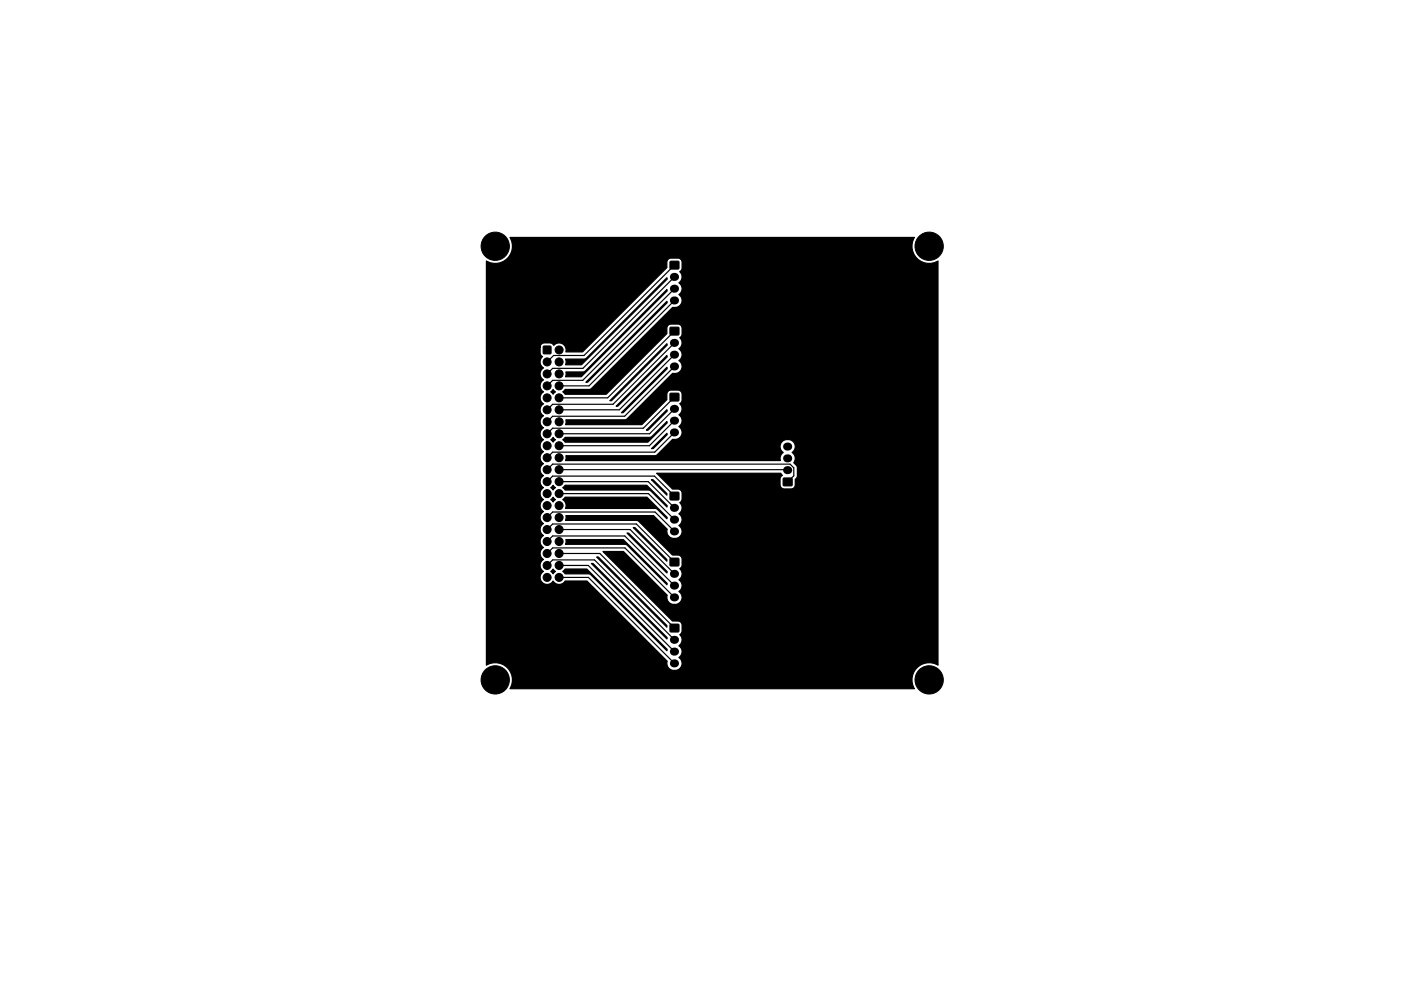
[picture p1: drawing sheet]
<svg xmlns="http://www.w3.org/2000/svg" width="297mm" height="210mm" viewBox="0 0 297 210" stroke-linecap="round" stroke-linejoin="round" font-family="sans-serif">
<g fill="none" stroke="#000" stroke-width="1.7">
<path d="M142.9 58.7h.2M142.9 77.7h.2M142.9 75.2h.2M142.9 72.7h.2M142.9 63.7h.2M142.9 61.2h.2M142.9 91.7h.2M142.9 89.2h.2M142.9 86.7h.2M166.9 94.7h.2M166.9 97.2h.2M166.9 99.7h.2"/>
<path d="M142.9 112.7h.2M142.9 110.2h.2M142.9 107.7h.2M142.9 138.2h.2M142.9 135.7h.2M142.9 126.7h.2M142.9 124.2h.2M142.9 121.7h.2M142.9 140.7h.2"/>
</g>
<g fill="#000" stroke="#000" stroke-width=".21">
<path d="M142.1 55.5h1.8v1.5h-1.8zM115.2 73.5h1.6v1.5h-1.6zM142.1 69.5h1.8v1.5h-1.8zM142.1 83.5h1.8v1.5h-1.8zM142.1 118.5h1.8v1.5h-1.8zM142.1 104.5h1.8v1.5h-1.8zM166.1 101.5h1.8v1.5h-1.8zM142.1 132.5h1.8v1.5h-1.8z"/>
<circle cx="105" cy="52.2" r="3"/>
<circle cx="197" cy="52.2" r="3"/>
<circle cx="116" cy="76.8" r=".85"/>
<circle cx="116" cy="79.3" r=".85"/>
<circle cx="118.5" cy="79.3" r=".85"/>
<circle cx="118.5" cy="74.2" r=".85"/>
<circle cx="118.5" cy="76.8" r=".85"/>
<circle cx="116" cy="97.1" r=".85"/>
<circle cx="116" cy="84.4" r=".85"/>
<circle cx="116" cy="81.9" r=".85"/>
<circle cx="116" cy="99.6" r=".85"/>
<circle cx="116" cy="89.5" r=".85"/>
<circle cx="116" cy="86.9" r=".85"/>
<circle cx="116" cy="94.6" r=".85"/>
<circle cx="116" cy="92" r=".85"/>
<circle cx="118.5" cy="94.6" r=".85"/>
<circle cx="118.5" cy="92" r=".85"/>
<circle cx="118.5" cy="86.9" r=".85"/>
<circle cx="118.5" cy="84.4" r=".85"/>
<circle cx="118.5" cy="81.9" r=".85"/>
<circle cx="118.5" cy="97.1" r=".85"/>
<circle cx="118.5" cy="99.6" r=".85"/>
<circle cx="118.5" cy="89.5" r=".85"/>
<circle cx="116" cy="114.9" r=".85"/>
<circle cx="116" cy="107.3" r=".85"/>
<circle cx="116" cy="112.3" r=".85"/>
<circle cx="116" cy="120" r=".85"/>
<circle cx="116" cy="117.4" r=".85"/>
<circle cx="116" cy="109.8" r=".85"/>
<circle cx="116" cy="104.7" r=".85"/>
<circle cx="116" cy="102.2" r=".85"/>
<circle cx="118.5" cy="114.9" r=".85"/>
<circle cx="118.5" cy="107.3" r=".85"/>
<circle cx="118.5" cy="102.2" r=".85"/>
<circle cx="118.5" cy="120" r=".85"/>
<circle cx="118.5" cy="117.4" r=".85"/>
<circle cx="118.5" cy="104.7" r=".85"/>
<circle cx="118.5" cy="109.8" r=".85"/>
<circle cx="118.5" cy="112.3" r=".85"/>
<circle cx="116" cy="122.5" r=".85"/>
<circle cx="118.5" cy="122.5" r=".85"/>
<circle cx="105" cy="144.2" r="3"/>
<circle cx="197" cy="144.2" r="3"/>
</g>
<g fill="none" stroke="#000" stroke-width=".25">
<path d="M143 58.7l-19.4 19.5h-6.4l-1.2 1.1M143 56.2l-19.2 19.2h-6.4l-1.4 1.4M143 77.7l-10.6 10.6h-15.2l-1.2 1.2M143 75.2l-11.7 11.7h-12.8M143 72.7l-13 13.1h-12.8l-1.2 1.1M143 70.2l-14.2 14.2h-10.3M143 63.7l-18.1 18.2h-6.4M143 61.2l-19.4 19.5h-6.4l-1.2 1.2M116 99.6l1.2-1.1h50.3l.8 .8v1.6l-1.3 1.3M118.5 99.6l48.5 .1M143 91.7l-4.2 4.2h-21.6l-1.2 1.2M143 89.2l-5.3 5.4h-19.2"/>
<path d="M143 86.7l-5.3 5.3h-19.2M143 84.2l-6.6 6.7h-19.2l-1.2 1.1M116 120l1.2-1.2h8.8l17 16.9M116 117.4l1.2-1.2h15.3l10.5 10.5M116 114.9l1.2-1.2h15.3l10.5 10.5M116 112.3l1.2-1.1h17.7l8.1 8M116 109.8l1.2-1.2h21.7l4.1 4.1M116 102.2l1.2-1.2h21.6l4.2 4.2M118.5 120h6.2l18.3 18.2M118.5 117.4h8.7l15.8 15.8M118.5 112.3h15.1l9.4 9.4M118.5 104.7h19l5.5 5.5"/>
<path d="M118.5 102.2h18.9l5.6 5.5M118.5 122.5h6.3l18.2 18.2"/>
</g>
<g fill="#000" stroke="#000" stroke-width=".25">
<path d="M119.9 76.2h3.9l.4-.1 17.2-17.2 .1 .3-18.2 18.2h-3.4l.1-.5zM108.1 50.4h85.8l-.1 .1a3.6 3.6 0 0 0 .7 4.4 3.6 3.6 0 0 0 4.4 .5v85.7l-.2-.1a3.6 3.6 0 0 0-4.3 .7 3.6 3.6 0 0 0-.5 4.4h-85.8l.1-.1a3.6 3.6 0 0 0-.7-4.4 3.6 3.6 0 0 0-4.4-.5v-67.5h11.4v1.4l.5 .7-.2 .1a1.48 1.48 0 0 0 .4 2.3 1.48 1.48 0 0 0 0 2.5 1.48 1.48 0 0 0 0 2.5 1.48 1.48 0 0 0 0 2.6 1.48 1.48 0 0 0 0 2.5 1.48 1.48 0 0 0 0 2.6 1.48 1.48 0 0 0 0 2.5 1.48 1.48 0 0 0 0 2.5 1.48 1.48 0 0 0 0 2.6 1.48 1.48 0 0 0 0 2.5 1.48 1.48 0 0 0 0 2.6 1.48 1.48 0 0 0 0 2.5 1.48 1.48 0 0 0 0 2.5 1.48 1.48 0 0 0 0 2.6 1.48 1.48 0 0 0 0 2.5 1.48 1.48 0 0 0 0 2.6 1.48 1.48 0 0 0 0 2.5 1.48 1.48 0 0 0 0 2.5 1.49 1.49 0 0 0-.3 2.4 1.49 1.49 0 0 0 2.4-.3 1.48 1.48 0 0 0 2.5 0h4.6l17.1 17a1.56 1.56 0 0 0 1.9 1.9 1.56 1.56 0 0 0 .5-2.7 1.49 1.49 0 0 0 0-2.5 1.48 1.48 0 0 0 .2-2.4l.4-.3 .1-.5v-1.3l-.2-.5-.5-.2h-1.3l-14.8-14.8h4.4l9.3 9.3-.1 .2a1.57 1.57 0 0 0 2.1 1.7 1.57 1.57 0 0 0 .4-2.7 1.49 1.49 0 0 0 0-2.5 1.48 1.48 0 0 0 .2-2.4l.4-.3 .1-.5v-1.3l-.2-.5-.5-.2h-1.3l-7.4-7.3-15.3-.1 .1-1h18.6l2.9 2.9-.1 .2a1.57 1.57 0 0 0 2.1 1.7 1.57 1.57 0 0 0 .4-2.7 1.49 1.49 0 0 0 0-2.5 1.48 1.48 0 0 0 .2-2.4l.5-.6v-1.4l-.1-.4-.6-.4h-1.3l-3.4-3.4h26.3l.4 .5-.5 .6v1.3a.89 .89 0 0 0 .9 .9h1.6l.6-.5 .1-1.5 .4-.6 .1-1.8-.2-.5-.6-.6 .1-.1a1.49 1.49 0 0 0-.5-2.1 1.53 1.53 0 0 0 .2-2.3 1.53 1.53 0 0 0-2.2 0 1.53 1.53 0 0 0 .2 2.3 1.47 1.47 0 0 0-.6 1.7h-45.6l.1-1h19l.4-.2 3.2-3.3a1.53 1.53 0 0 0 1.9-.8 1.53 1.53 0 0 0-.6-1.9 1.49 1.49 0 0 0 0-2.5 1.48 1.48 0 0 0 .2-2.4l.5-.6v-1.4l-.1-.4-.6-.4h-1.6a.89 .89 0 0 0-.9 .8v1.2l-5.3 5.3h-16.2l.1-1 12.7-.1 9.9-9.8a1.53 1.53 0 0 0 1.9-.8 1.53 1.53 0 0 0-.6-1.9 1.49 1.49 0 0 0 0-2.5 1.48 1.48 0 0 0 .2-2.4l.5-.6v-1.4l-.1-.4-.6-.4h-1.6a.89 .89 0 0 0-.9 .8v1.2l-12.9 12.8h-8.7l-.5-.5 .5-.5h5.1l.4-.1 17.3-17.3h.2a1.51 1.51 0 0 0 1.7-.9 1.51 1.51 0 0 0-.6-1.8 1.49 1.49 0 0 0 0-2.5 1.48 1.48 0 0 0 .2-2.4l.5-.6v-1.4l-.1-.4-.6-.4h-1.6a.89 .89 0 0 0-.9 .8v1.2l-17.9 17.9h-3.5v-.3a1.49 1.49 0 0 0-.9-1.5 1.49 1.49 0 0 0-1.7 .4l-.6-.5h-1.4l-.6 .2-.3 .6h-11.4v-18.2l.2 .1a3.6 3.6 0 0 0 4.3-.7 3.6 3.6 0 0 0 .5-4.4zM131.8 87.6l9.6-9.7 .1 .3-9.4 9.4zM130.6 86.2l10.8-10.8 .1 .3-10.5 10.5zM129.3 85l12.1-12.1 .1 .3-11.8 11.8zM124.2 81.1l17.2-17.2 .1 .3-16.9 16.9zM120 78.9h3.6l.4-.1 17.4-17.4 .1 .3-18.3 18.2h-3.3zM117.3 92.8l.5 .5-.5 .5-.5-.5zM116.8 83.1l.5-.5 .5 .5-.5 .5zM138.1 95.2l3.3-3.3 .1 .3-3 3zM119.8 92.8h18.1l.4-.2 3.1-3.2 .1 .3-4.1 4.1h-17.6l-.5-.5zM141.4 86.9l.1 .3-4.1 4.1h-.3z"/>
<path d="M116.8 106l.5-.5 .5 .5-.5 .5zM117.3 103l.5 .5-.5 .5-.5-.5zM134.3 111.9h.3l6.8 6.8v.4zM138.1 101.8h.4l2.9 2.9v.4zM119.8 105.5h17.4l4.3 4.3-.1 .3-2-2-.5-.2h-19a1.47 1.47 0 0 0-.6-1.9zM119.8 102.9h17.3l4.4 4.4-.1 .3-3.4-3.4-.4-.2h-17.8l-.5-.5zM117.3 120.7l.5 .5-.5 .5-.5-.5zM126.5 118.2h.4l14.5 14.5v.4zM119.8 120.7h4.6l17.1 17.1-.1 .3-16.2-16.2-.4-.2h-5l-.5-.5zM125.4 119.6h.3l15.8 15.7-.1 .3zM120 114.5h12.2l9.3 9.3-.1 .3-8.6-8.6h-12.9zM132.9 113.1h.4l8.2 8.2-.1 .3z"/>
</g>
</svg>
